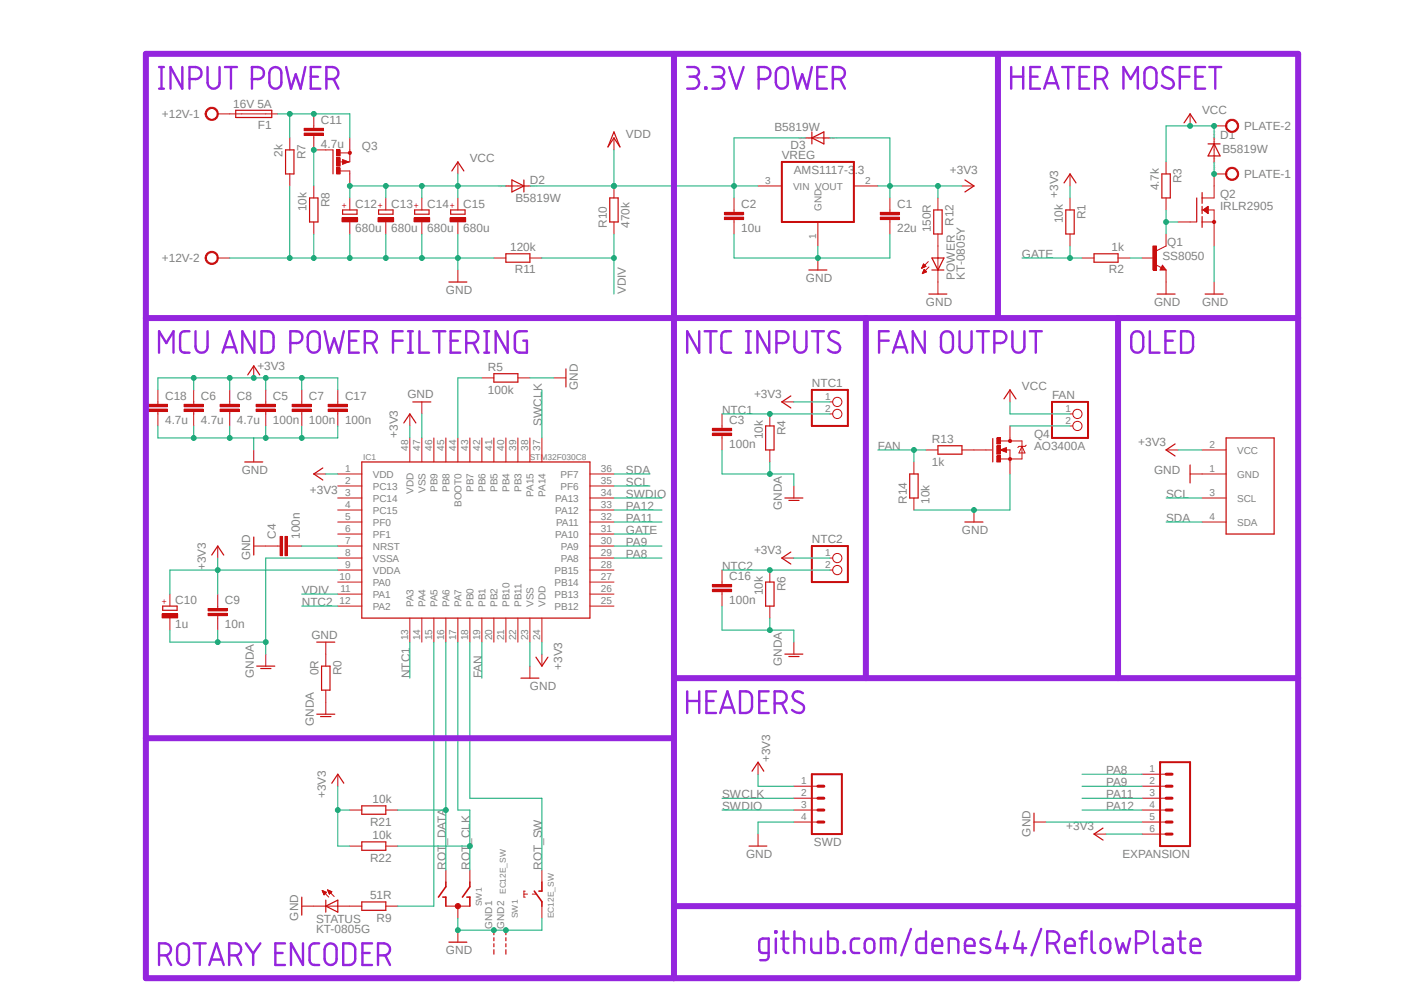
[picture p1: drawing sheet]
<svg xmlns="http://www.w3.org/2000/svg" width="297mm" height="210mm" viewBox="0 0 297 210" stroke-linecap="round" stroke-linejoin="round" font-family="sans-serif">
<defs><g id="words">
<g font-size="2.5" fill="#808080">
<text x="49.3" y="22.9">16V 5A</text>
<text x="34.2" y="25">+12V-1</text>
<text x="54.6" y="27.3">F1</text>
<text x="67.9" y="26.2">C11</text>
<text x="132.4" y="29.2">VDD</text>
<text x="163.8" y="27.6">B5819W</text>
<text x="254.3" y="24.1">VCC</text>
<text x="258.1" y="29.5">D1</text>
<text x="263.2" y="27.5">PLATE-2</text>
<text x="59.8" y="33.1" transform="rotate(-90 59.8 33.1)">2k</text>
<text x="64.6" y="33.7" transform="rotate(-90 64.6 33.7)">R7</text>
<text x="67.9" y="31.3">4.7u</text>
<text x="76.5" y="31.7">Q3</text>
<text x="99.4" y="34.2">VCC</text>
<text x="165.4" y="33.6">VREG</text>
<text x="167.3" y="31.4">D3</text>
<text x="258.6" y="32.3">B5819W</text>
<text x="112.1" y="38.8">D2</text>
<text x="167.9" y="36.8">AMS1117-3.3</text>
<text x="201" y="36.8">+3V3</text>
<text x="223.8" y="41.9" transform="rotate(-90 223.8 41.9)">+3V3</text>
<text x="245.2" y="40.3" transform="rotate(-90 245.2 40.3)">4.7k</text>
<text x="249.9" y="38.7" transform="rotate(-90 249.9 38.7)">R3</text>
<text x="258.1" y="41.9">Q2</text>
<text x="263.2" y="37.7">PLATE-1</text>
<text x="64.9" y="44.7" transform="rotate(-90 64.9 44.7)">10k</text>
<text x="69.7" y="43.8" transform="rotate(-90 69.7 43.8)">R8</text>
<text x="75.1" y="43.9">C12</text>
<text x="82.8" y="43.9">C13</text>
<text x="90.4" y="43.9">C14</text>
<text x="98" y="43.9">C15</text>
<text x="109.1" y="42.6">B5819W</text>
<text x="156.8" y="44">C2</text>
<text x="189.8" y="44">C1</text>
<text x="201.7" y="47.8" transform="rotate(-90 201.7 47.8)">R12</text>
<text x="224.8" y="47.2" transform="rotate(-90 224.8 47.2)">10k</text>
<text x="229.6" y="46.4" transform="rotate(-90 229.6 46.4)">R1</text>
<text x="258.1" y="44.4">IRLR2905</text>
<text x="75.1" y="49">680u</text>
<text x="82.8" y="49">680u</text>
<text x="90.4" y="49">680u</text>
<text x="98" y="49">680u</text>
<text x="107.9" y="53">120k</text>
<text x="128.4" y="48.2" transform="rotate(-90 128.4 48.2)">R10</text>
<text x="133.2" y="48.2" transform="rotate(-90 133.2 48.2)">470k</text>
<text x="156.8" y="49.1">10u</text>
<text x="189.8" y="49.1">22u</text>
<text x="196.9" y="49.1" transform="rotate(-90 196.9 49.1)">150R</text>
<text x="235.1" y="53">1k</text>
<text x="246.9" y="52">Q1</text>
<text x="34.2" y="55.5">+12V-2</text>
<text x="108.9" y="57.8">R11</text>
<text x="170.5" y="59.6">GND</text>
<text x="202" y="59.1" transform="rotate(-90 202 59.1)">POWER</text>
<text x="204.1" y="59.1" transform="rotate(-90 204.1 59.1)">KT-0805Y</text>
<text x="216.2" y="54.6">GATE</text>
<text x="234.6" y="57.8">R2</text>
<text x="245.9" y="55.1">SS8050</text>
<text x="94.3" y="62.2">GND</text>
<text x="132.4" y="62.2" transform="rotate(-90 132.4 62.2)">VDIV</text>
<text x="195.9" y="64.7">GND</text>
<text x="244.1" y="64.7">GND</text>
<text x="254.3" y="64.7">GND</text>
<text x="54.4" y="78.1">+3V3</text>
<text x="103.2" y="83.2">100k</text>
<text x="103.2" y="78.4">R5</text>
<text x="122.3" y="82.5" transform="rotate(-90 122.3 82.5)">GND</text>
<text x="171.7" y="81.8">NTC1</text>
<text x="216.2" y="82.5">VCC</text>
<text x="34.9" y="89.7">4.7u</text>
<text x="34.9" y="84.6">C18</text>
<text x="42.5" y="89.7">4.7u</text>
<text x="42.5" y="84.6">C6</text>
<text x="50.1" y="89.7">4.7u</text>
<text x="50.1" y="84.6">C8</text>
<text x="57.7" y="89.7">100n</text>
<text x="57.7" y="84.6">C5</text>
<text x="65.4" y="89.7">100n</text>
<text x="65.4" y="84.6">C7</text>
<text x="73" y="89.7">100n</text>
<text x="73" y="84.6">C17</text>
<text x="86.2" y="84.2">GND</text>
<text x="152.7" y="87.5">NTC1</text>
<text x="154.3" y="89.7">C3</text>
<text x="159.5" y="84.2">+3V3</text>
<text x="222.5" y="84.4">FAN</text>
<text x="84.2" y="92.6" transform="rotate(-90 84.2 92.6)">+3V3</text>
<text x="114.6" y="90.1" transform="rotate(-90 114.6 90.1)">SWCLK</text>
<text x="154.3" y="94.8">100n</text>
<text x="161.4" y="92.9" transform="rotate(-90 161.4 92.9)">10k</text>
<text x="166.2" y="92" transform="rotate(-90 166.2 92)">R4</text>
<text x="185.7" y="95.2">FAN</text>
<text x="197.1" y="93.7">R13</text>
<text x="218.7" y="95.2">AO3400A</text>
<text x="218.7" y="92.6">Q4</text>
<text x="240.8" y="94.4">+3V3</text>
<text x="51.1" y="100.2">GND</text>
<text x="132.4" y="100.2">SDA</text>
<text x="197.1" y="98.5">1k</text>
<text x="244.1" y="100.2">GND</text>
<text x="65.6" y="104.6">+3V3</text>
<text x="132.4" y="102.8">SCL</text>
<text x="132.4" y="105.3">SWDIO</text>
<text x="132.4" y="107.9">PA12</text>
<text x="165.4" y="107.9" transform="rotate(-90 165.4 107.9)">GNDA</text>
<text x="191.9" y="106.6" transform="rotate(-90 191.9 106.6)">R14</text>
<text x="196.6" y="106.6" transform="rotate(-90 196.6 106.6)">10k</text>
<text x="246.7" y="105.3">SCL</text>
<text x="58.4" y="114" transform="rotate(-90 58.4 114)">C4</text>
<text x="63.5" y="114" transform="rotate(-90 63.5 114)">100n</text>
<text x="132.4" y="112.9">GATE</text>
<text x="132.4" y="110.4">PA11</text>
<text x="203.5" y="112.9">GND</text>
<text x="246.7" y="110.4">SDA</text>
<text x="52.9" y="118.5" transform="rotate(-90 52.9 118.5)">GND</text>
<text x="132.4" y="115.5">PA9</text>
<text x="132.4" y="118">PA8</text>
<text x="159.5" y="117.3">+3V3</text>
<text x="171.7" y="114.9">NTC2</text>
<text x="43.5" y="120.6" transform="rotate(-90 43.5 120.6)">+3V3</text>
<text x="63.8" y="125.6">VDIV</text>
<text x="152.7" y="120.6">NTC2</text>
<text x="154.3" y="122.7">C16</text>
<text x="161.4" y="125.9" transform="rotate(-90 161.4 125.9)">10k</text>
<text x="166.2" y="125.1" transform="rotate(-90 166.2 125.1)">R6</text>
<text x="37.1" y="127.7">C10</text>
<text x="47.6" y="127.8">C9</text>
<text x="63.8" y="128.2">NTC2</text>
<text x="154.3" y="127.8">100n</text>
<text x="37.1" y="132.8">1u</text>
<text x="47.6" y="132.9">10n</text>
<text x="65.9" y="135">GND</text>
<text x="53.7" y="143.4" transform="rotate(-90 53.7 143.4)">GNDA</text>
<text x="67.4" y="142.8" transform="rotate(-90 67.4 142.8)">0R</text>
<text x="72.2" y="142.8" transform="rotate(-90 72.2 142.8)">R0</text>
<text x="86.7" y="143.4" transform="rotate(-90 86.7 143.4)">NTC1</text>
<text x="101.9" y="143.4" transform="rotate(-90 101.9 143.4)">FAN</text>
<text x="119" y="141.7" transform="rotate(-90 119 141.7)">+3V3</text>
<text x="165.4" y="140.9" transform="rotate(-90 165.4 140.9)">GNDA</text>
<text x="112.1" y="146">GND</text>
<text x="66.4" y="153.6" transform="rotate(-90 66.4 153.6)">GNDA</text>
<text x="162.9" y="161.2" transform="rotate(-90 162.9 161.2)">+3V3</text>
<text x="234" y="166.3">PA9</text>
<text x="234" y="163.7">PA8</text>
<text x="68.9" y="168.8" transform="rotate(-90 68.9 168.8)">+3V3</text>
<text x="78.8" y="169.8">10k</text>
<text x="152.7" y="168.8">SWCLK</text>
<text x="152.7" y="171.4">SWDIO</text>
<text x="234" y="171.4">PA12</text>
<text x="234" y="168.8">PA11</text>
<text x="78.3" y="174.6">R21</text>
<text x="78.8" y="177.4">10k</text>
<text x="172.2" y="178.9">SWD</text>
<text x="218" y="177" transform="rotate(-90 218 177)">GND</text>
<text x="225.6" y="175.6">+3V3</text>
<text x="78.3" y="182.2">R22</text>
<text x="94.3" y="184" transform="rotate(-90 94.3 184)">ROT_DATA</text>
<text x="99.4" y="184" transform="rotate(-90 99.4 184)">ROT_CLK</text>
<text x="114.6" y="184" transform="rotate(-90 114.6 184)">ROT_SW</text>
<text x="157.8" y="181.5">GND</text>
<text x="237.5" y="181.5">EXPANSION</text>
<text x="78.3" y="190.1">51R</text>
<text x="63.1" y="194.7" transform="rotate(-90 63.1 194.7)">GND</text>
<text x="66.9" y="197.4">KT-0805G</text>
<text x="66.9" y="195.2">STATUS</text>
<text x="79.7" y="194.9">R9</text>
<text x="94.3" y="201.8">GND</text>
</g>
<g font-size="2.1" fill="#808080">
<text x="161.9" y="38.9">3</text>
<text x="167.8" y="40.1">VIN VOUT</text>
<text x="183" y="38.9">2</text>
<text x="173.8" y="44.6" transform="rotate(-90 173.8 44.6)">GND</text>
<text x="172.7" y="50.5" transform="rotate(-90 172.7 50.5)">1</text>
<text x="174.6" y="84.7">1</text>
<text x="174.6" y="87.2">2</text>
<text x="225.4" y="87.2">1</text>
<text x="225.4" y="89.7">2</text>
<text x="86.4" y="95.4" transform="rotate(-90 86.4 95.4)">48</text>
<text x="88.9" y="95.4" transform="rotate(-90 88.9 95.4)">47</text>
<text x="91.4" y="95.4" transform="rotate(-90 91.4 95.4)">46</text>
<text x="94" y="95.4" transform="rotate(-90 94 95.4)">45</text>
<text x="96.5" y="95.4" transform="rotate(-90 96.5 95.4)">44</text>
<text x="99.1" y="95.4" transform="rotate(-90 99.1 95.4)">43</text>
<text x="101.6" y="95.4" transform="rotate(-90 101.6 95.4)">42</text>
<text x="104.1" y="95.4" transform="rotate(-90 104.1 95.4)">41</text>
<text x="106.7" y="95.4" transform="rotate(-90 106.7 95.4)">40</text>
<text x="109.2" y="95.4" transform="rotate(-90 109.2 95.4)">39</text>
<text x="111.8" y="95.4" transform="rotate(-90 111.8 95.4)">38</text>
<text x="114.3" y="95.4" transform="rotate(-90 114.3 95.4)">37</text>
<text x="255.9" y="94.8">2</text>
<text x="261.7" y="95.9">VCC</text>
<text x="73" y="99.9">1</text>
<text x="78.9" y="101">VDD</text>
<text x="118.6" y="101">PF7</text>
<text x="127.1" y="99.9">36</text>
<text x="255.9" y="99.9">1</text>
<text x="261.7" y="101">GND</text>
<text x="73" y="102.4">2</text>
<text x="73" y="105">3</text>
<text x="73" y="107.5">4</text>
<text x="78.9" y="103.5">PC13</text>
<text x="78.9" y="106.1">PC14</text>
<text x="87.5" y="104.5" transform="rotate(-90 87.5 104.5)">VDD</text>
<text x="90" y="104.2" transform="rotate(-90 90 104.2)">VSS</text>
<text x="92.5" y="104" transform="rotate(-90 92.5 104)">PB9</text>
<text x="95.1" y="104" transform="rotate(-90 95.1 104)">PB8</text>
<text x="97.6" y="107.2" transform="rotate(-90 97.6 107.2)">BOOT0</text>
<text x="100.2" y="104" transform="rotate(-90 100.2 104)">PB7</text>
<text x="102.7" y="104" transform="rotate(-90 102.7 104)">PB6</text>
<text x="105.2" y="104" transform="rotate(-90 105.2 104)">PB5</text>
<text x="107.8" y="104" transform="rotate(-90 107.8 104)">PB4</text>
<text x="110.3" y="104" transform="rotate(-90 110.3 104)">PB3</text>
<text x="112.9" y="105" transform="rotate(-90 112.9 105)">PA15</text>
<text x="115.4" y="105" transform="rotate(-90 115.4 105)">PA14</text>
<text x="117.5" y="106.1">PA13</text>
<text x="118.6" y="103.5">PF6</text>
<text x="127.1" y="107.5">33</text>
<text x="127.1" y="105">34</text>
<text x="127.1" y="102.4">35</text>
<text x="255.9" y="105">3</text>
<text x="261.7" y="106.1">SCL</text>
<text x="73" y="110.1">5</text>
<text x="73" y="112.6">6</text>
<text x="78.9" y="108.6">PC15</text>
<text x="78.9" y="111.2">PF0</text>
<text x="78.9" y="113.7">PF1</text>
<text x="117.5" y="113.7">PA10</text>
<text x="117.5" y="108.6">PA12</text>
<text x="117.6" y="111.2">PA11</text>
<text x="127.1" y="112.6">31</text>
<text x="127.1" y="110.1">32</text>
<text x="255.9" y="110.1">4</text>
<text x="261.7" y="111.2">SDA</text>
<text x="73" y="115.1">7</text>
<text x="73" y="117.7">8</text>
<text x="78.9" y="116.2">NRST</text>
<text x="78.9" y="118.8">VSSA</text>
<text x="118.7" y="118.8">PA8</text>
<text x="118.7" y="116.2">PA9</text>
<text x="127.1" y="117.7">29</text>
<text x="127.1" y="115.1">30</text>
<text x="174.6" y="117.7">1</text>
<text x="71.8" y="122.8">10</text>
<text x="72" y="125.3">11</text>
<text x="73" y="120.2">9</text>
<text x="78.9" y="121.3">VDDA</text>
<text x="78.9" y="123.9">PA0</text>
<text x="117.3" y="123.9">PB14</text>
<text x="117.3" y="121.3">PB15</text>
<text x="127.1" y="125.3">26</text>
<text x="127.1" y="122.8">27</text>
<text x="127.1" y="120.2">28</text>
<text x="174.6" y="120.2">2</text>
<text x="71.8" y="127.8">12</text>
<text x="78.9" y="126.4">PA1</text>
<text x="78.9" y="128.9">PA2</text>
<text x="87.5" y="128.4" transform="rotate(-90 87.5 128.4)">PA3</text>
<text x="90" y="128.4" transform="rotate(-90 90 128.4)">PA4</text>
<text x="92.5" y="128.4" transform="rotate(-90 92.5 128.4)">PA5</text>
<text x="95.1" y="128.4" transform="rotate(-90 95.1 128.4)">PA6</text>
<text x="97.6" y="128.4" transform="rotate(-90 97.6 128.4)">PA7</text>
<text x="100.2" y="128.4" transform="rotate(-90 100.2 128.4)">PB0</text>
<text x="102.7" y="128.4" transform="rotate(-90 102.7 128.4)">PB1</text>
<text x="105.2" y="128.4" transform="rotate(-90 105.2 128.4)">PB2</text>
<text x="107.8" y="128.4" transform="rotate(-90 107.8 128.4)">PB10</text>
<text x="110.3" y="128.4" transform="rotate(-90 110.3 128.4)">PB11</text>
<text x="112.9" y="128.4" transform="rotate(-90 112.9 128.4)">VSS</text>
<text x="115.4" y="128.4" transform="rotate(-90 115.4 128.4)">VDD</text>
<text x="117.3" y="128.9">PB12</text>
<text x="117.3" y="126.4">PB13</text>
<text x="127.1" y="127.8">25</text>
<text x="86.4" y="135.4" transform="rotate(-90 86.4 135.4)">13</text>
<text x="88.9" y="135.4" transform="rotate(-90 88.9 135.4)">14</text>
<text x="91.4" y="135.4" transform="rotate(-90 91.4 135.4)">15</text>
<text x="94" y="135.4" transform="rotate(-90 94 135.4)">16</text>
<text x="96.5" y="135.4" transform="rotate(-90 96.5 135.4)">17</text>
<text x="99.1" y="135.4" transform="rotate(-90 99.1 135.4)">18</text>
<text x="101.6" y="135.4" transform="rotate(-90 101.6 135.4)">19</text>
<text x="104.1" y="135.4" transform="rotate(-90 104.1 135.4)">20</text>
<text x="106.7" y="135.4" transform="rotate(-90 106.7 135.4)">21</text>
<text x="109.2" y="135.4" transform="rotate(-90 109.2 135.4)">22</text>
<text x="111.8" y="135.4" transform="rotate(-90 111.8 135.4)">23</text>
<text x="114.3" y="135.4" transform="rotate(-90 114.3 135.4)">24</text>
<text x="169.5" y="165.9">1</text>
<text x="243.2" y="163.4">1</text>
<text x="243.2" y="165.9">2</text>
<text x="169.5" y="168.4">2</text>
<text x="169.5" y="171">3</text>
<text x="169.5" y="173.5">4</text>
<text x="243.2" y="168.4">3</text>
<text x="243.2" y="171">4</text>
<text x="243.2" y="173.5">5</text>
<text x="243.2" y="176.1">6</text>
<text x="104.1" y="196.4" transform="rotate(-90 104.1 196.4)">GND1</text>
<text x="106.7" y="196.4" transform="rotate(-90 106.7 196.4)">GND2</text>
</g>
<g font-size="1.8" fill="#c90d0c">
<text x="73.4" y="44" transform="rotate(-90 73.4 44)">+</text>
<text x="81" y="44" transform="rotate(-90 81 44)">+</text>
<text x="88.6" y="44" transform="rotate(-90 88.6 44)">+</text>
<text x="96.3" y="44" transform="rotate(-90 96.3 44)">+</text>
<text x="35.3" y="127.8" transform="rotate(-90 35.3 127.8)">+</text>
</g>
<g font-size="1.8" fill="#808080">
<text x="76.8" y="97.2">IC1</text>
<text x="112.1" y="97.2">STM32F030C8</text>
<text x="101.9" y="191.6" transform="rotate(-90 101.9 191.6)">SW1</text>
<text x="107" y="189.1" transform="rotate(-90 107 189.1)">EC12E_SW</text>
<text x="109.6" y="194.2" transform="rotate(-90 109.6 194.2)">SW1</text>
<text x="117.2" y="194.2" transform="rotate(-90 117.2 194.2)">EC12E_SW</text>
</g>
<g font-size=".6" fill="#ffba08">
<text x="168.9" y="29.4">SpiceOrder 2</text>
<text x="173.9" y="29.4">SpiceOrder 1</text>
<text x="257.1" y="35.9" transform="rotate(-90 257.1 35.9)">SpiceOrder 1</text>
<text x="257.1" y="30.8" transform="rotate(-90 257.1 30.8)">SpiceOrder 2</text>
<text x="105.4" y="39.5">SpiceOrder 1</text>
<text x="110.5" y="39.5">SpiceOrder 2</text>
</g>
</g></defs>
<path d="M30.2 10.8l245.1 196.8M275.3 10.8l-245.1 196.8" fill="none" stroke="#fff" stroke-width=".21"/>
<path d="M43.7 23.2a1.39 1.39 0 0 1 2.3 .2 1.39 1.39 0 0 1-.8 2 1.39 1.39 0 0 1-1.8-1.3h.2a1.15 1.15 0 0 1 1.6-1.1 1.15 1.15 0 0 1 .4 1.8 1.15 1.15 0 0 1-1.9-.3l-.1-.4h-.2z" fill-rule="evenodd" fill="#c90d0c"/>
<path d="M43.7 23.2a1.39 1.39 0 0 1 2.3 .2 1.39 1.39 0 0 1-.8 2 1.39 1.39 0 0 1-1.8-1.3h.2a1.15 1.15 0 0 1 1.6-1.1 1.15 1.15 0 0 1 .4 1.8 1.15 1.15 0 0 1-1.9-.3l-.1-.4h-.2zM46.1 24.1h2.5" fill="none" stroke="#c90d0c" stroke-width=".21"/>
<path d="M43.7 53.6a1.4 1.4 0 0 1 2.3 .2 1.4 1.4 0 0 1-.8 2.1 1.4 1.4 0 0 1-1.8-1.3h.2a1.15 1.15 0 0 1 1.6-1.2 1.15 1.15 0 0 1 .4 1.9 1.15 1.15 0 0 1-1.9-.4l-.1-.3h-.2z" fill-rule="evenodd" fill="#c90d0c"/>
<g fill="none" stroke="#c90d0c" stroke-width=".21">
<path d="M96.9 34.2v2.6M107 39.3h5.1M129.9 29.2v2.5M129.9 39.3v2.6M256.8 39.3v2.6h-2.5M43.7 53.6a1.4 1.4 0 0 1 2.3 .2 1.4 1.4 0 0 1-.8 2.1 1.4 1.4 0 0 1-1.8-1.3h.2a1.15 1.15 0 0 1 1.6-1.2 1.15 1.15 0 0 1 .4 1.9 1.15 1.15 0 0 1-1.9-.4l-.1-.3h-.2zM46.1 54.6h2.5M96.9 57.1v2.5M104.5 54.6h2.5M112.1 54.6h2.5M129.9 46.9v2.6M251.8 46.9h1.3"/>
<path d="M254.3 44.4h2.5v2.5h-2.5"/>
</g>
<path d="M95.6 36.2l1.3-2 1.2 2M108.3 38.1l2.5 1.2-2.5 1.3zM110.8 38.1v2.5M129.9 27.9l1.2 3.2-1.2-1.9-1.3 1.9zM95 59.6h3.8M107 53.7h5.1v1.8h-5.1zM129 41.9h1.8v5h-1.8zM253.2 41.9v5M254.3 40.7v2.3M254.3 43.6v1.6M254.3 45.8v2.3" fill="none" stroke="#c90d0c" stroke-width=".25"/>
<circle cx="256.8" cy="46.9" r=".33" fill="#c90d0c"/>
<g fill="none" stroke="#c90d0c" stroke-width=".21">
<path d="M256.8 36.8v2.5M249.2 46.9h2.6M254.6 44.4l1-.8v1.6zM254.6 44.4h1M254.6 44.3h1M254.7 44.5h.9M254.7 44.2h.9M254.8 44.6h.8M254.8 44.2h.8M254.9 44.7h.7M255 44.1h.6M255.1 44.8h.5"/>
<path d="M255.1 44h.5M255.2 44.9h.4M255.2 43.9h.4M255.3 45h.3M255.3 43.8h.3M255.4 45h.2M255.4 43.7h.2M255.5 45.1h.1M256.8 46.9v5.1M256.8 59.6v2.6"/>
<circle cx="256.8" cy="46.9" r=".33"/>
</g>
<path d="M72.5 44.4h3v.9h-3zM254.9 62.2h3.8" fill="none" stroke="#c90d0c" stroke-width=".25"/>
<path d="M72.3 46.1h3.3v.8h-3.3z" fill-rule="evenodd" fill="#c90d0c"/>
<path d="M72.3 46.1h3.3v.8h-3.3zM74 41.9v2.5M74 46.9v2.6" fill="none" stroke="#c90d0c" stroke-width=".21"/>
<path d="M80.1 44.4h3v.9h-3z" fill="none" stroke="#c90d0c" stroke-width=".25"/>
<path d="M80 46.1h3.3v.8h-3.3z" fill-rule="evenodd" fill="#c90d0c"/>
<path d="M80 46.1h3.3v.8h-3.3zM81.6 41.9v2.5M81.6 46.9v2.6" fill="none" stroke="#c90d0c" stroke-width=".21"/>
<path d="M87.7 44.4h3.1v.9h-3.1z" fill="none" stroke="#c90d0c" stroke-width=".25"/>
<path d="M87.6 46.1h3.3v.8h-3.3z" fill-rule="evenodd" fill="#c90d0c"/>
<path d="M87.6 46.1h3.3v.8h-3.3zM89.2 41.9v2.5M89.2 46.9v2.6" fill="none" stroke="#c90d0c" stroke-width=".21"/>
<path d="M95.3 44.4h3.1v.9h-3.1z" fill="none" stroke="#c90d0c" stroke-width=".25"/>
<path d="M95.2 46.1h3.3v.8h-3.3z" fill-rule="evenodd" fill="#c90d0c"/>
<path d="M160.4 39.3h5M180.6 39.3h5.1M95.2 46.1h3.3v.8h-3.3zM96.9 41.9v2.5M96.9 46.9v2.6M155.3 44.4v.5M155.3 46.4v.5M173 46.9v5.1" fill="none" stroke="#c90d0c" stroke-width=".21"/>
<path d="M165.4 34.2h15.2v12.7h-15.2z" fill="none" stroke="#c90d0c" stroke-width=".42"/>
<path d="M153.2 45.9h4.1v.5h-4.1z" fill-rule="evenodd" fill="#c90d0c"/>
<path d="M153.2 45.9h4.1v.5h-4.1z" fill="none" stroke="#c90d0c" stroke-width=".21"/>
<path d="M153.2 44.9h4.1v.5h-4.1z" fill-rule="evenodd" fill="#c90d0c"/>
<path d="M153.2 44.9h4.1v.5h-4.1zM155.3 41.9v2.5M155.3 46.9v2.6M188.3 44.4v.5M188.3 46.4v.5" fill="none" stroke="#c90d0c" stroke-width=".21"/>
<path d="M186.2 45.9h4.1v.5h-4.1z" fill-rule="evenodd" fill="#c90d0c"/>
<path d="M186.2 45.9h4.1v.5h-4.1z" fill="none" stroke="#c90d0c" stroke-width=".21"/>
<path d="M186.2 44.9h4.1v.5h-4.1z" fill-rule="evenodd" fill="#c90d0c"/>
<path d="M170.5 29.2h5.1M203.5 39.3h2.5M173 54.6v2.5M186.2 44.9h4.1v.5h-4.1zM188.3 41.9v2.5M188.3 46.9v2.6M46.1 128.2v.5M46.1 130.2v.5M56.2 138.3v2.6" fill="none" stroke="#c90d0c" stroke-width=".21"/>
<path d="M171.7 29.2l2.6-1.3v2.5zM171.7 27.9v2.5M204.1 38.1l1.9 1.2-1.9 1.3M171.1 57.1h3.8M54.3 140.9h3.8M55.2 141.4h2.1" fill="none" stroke="#c90d0c" stroke-width=".25"/>
<path d="M44 129.7h4.1v.5h-4.1z" fill-rule="evenodd" fill="#c90d0c"/>
<path d="M44 129.7h4.1v.5h-4.1z" fill="none" stroke="#c90d0c" stroke-width=".21"/>
<path d="M44 128.7h4.1v.5h-4.1z" fill-rule="evenodd" fill="#c90d0c"/>
<path d="M48.6 85v.5M48.6 87v.5M44 128.7h4.1v.5h-4.1zM46.1 125.6v2.6M46.1 130.7v2.6" fill="none" stroke="#c90d0c" stroke-width=".21"/>
<path d="M46.6 86.5h4v.5h-4z" fill-rule="evenodd" fill="#c90d0c"/>
<path d="M46.6 86.5h4v.5h-4z" fill="none" stroke="#c90d0c" stroke-width=".21"/>
<path d="M46.6 85.5h4v.5h-4z" fill-rule="evenodd" fill="#c90d0c"/>
<path d="M41 85v.5M41 87v.5M46.6 85.5h4v.5h-4zM48.6 82.5v2.5M48.6 87.5v2.6" fill="none" stroke="#c90d0c" stroke-width=".21"/>
<path d="M38.9 86.5h4.1v.5h-4.1z" fill-rule="evenodd" fill="#c90d0c"/>
<path d="M38.9 86.5h4.1v.5h-4.1z" fill="none" stroke="#c90d0c" stroke-width=".21"/>
<path d="M38.9 85.5h4.1v.5h-4.1z" fill-rule="evenodd" fill="#c90d0c"/>
<path d="M38.9 85.5h4.1v.5h-4.1zM41 82.5v2.5M41 87.5v2.6M56.2 85v.5M56.2 87v.5" fill="none" stroke="#c90d0c" stroke-width=".21"/>
<path d="M54.2 86.5h4.1v.5h-4.1z" fill-rule="evenodd" fill="#c90d0c"/>
<path d="M54.2 86.5h4.1v.5h-4.1z" fill="none" stroke="#c90d0c" stroke-width=".21"/>
<path d="M54.2 85.5h4.1v.5h-4.1z" fill-rule="evenodd" fill="#c90d0c"/>
<path d="M54.2 85.5h4.1v.5h-4.1zM56.2 82.5v2.5M56.2 87.5v2.6M63.8 85v.5M63.8 87v.5" fill="none" stroke="#c90d0c" stroke-width=".21"/>
<path d="M61.8 86.5h4.1v.5h-4.1z" fill-rule="evenodd" fill="#c90d0c"/>
<path d="M61.8 86.5h4.1v.5h-4.1z" fill="none" stroke="#c90d0c" stroke-width=".21"/>
<path d="M61.8 85.5h4.1v.5h-4.1z" fill-rule="evenodd" fill="#c90d0c"/>
<g fill="none" stroke="#c90d0c" stroke-width=".21">
<path d="M246.7 34.2v2.6M251.8 24.1v2.5M256.8 29.2v5M226.4 41.9v2.5M226.4 49.5v2.5M228.9 54.6h2.5M236.5 54.6h2.6M244.4 56l1.3 .6M245.9 56.1l.8 1h-1.3zM246.7 41.9v2.5M246.7 52l-2.1 1M53.7 77.4v2.5"/>
<path d="M101.9 79.9h2.6M109.6 79.9h2.5M53.7 95.2v2.5M61.8 85.5h4.1v.5h-4.1zM63.8 82.5v2.5M63.8 87.5v2.6M86.7 87.5v2.6M46.1 115.5v2.5M68.9 135.8v5.1M114.6 138.3v2.6M68.9 146v5M112.1 140.9v2.5"/>
</g>
<g fill="none" stroke="#c90d0c" stroke-width=".25">
<path d="M245.8 36.8h1.8v5.1h-1.8zM250.5 26l1.3-1.9 1.2 1.9M255.6 30.4h2.5M256.8 30.4l1.3 2.6h-2.5zM225.5 44.4h1.7v5.1h-1.7zM231.4 53.7h5.1v1.8h-5.1zM245.9 56.6l.1 .3h-.3l.2-.6 .5 .7h-.7M52.4 79.3l1.3-1.9 1.2 1.9M104.5 79h5.1v1.8h-5.1zM51.8 97.7h3.8M85.4 89.5l1.3-2 1.3 2M44.8 117.4l1.3-1.9 1.2 1.9"/>
<path d="M67 135.8h3.8M113.4 139l1.2 1.9 1.3-1.9M67 151h3.8M67.8 151.6h2.2M68 140.9h1.8v5.1h-1.8zM110.2 143.4h3.8"/>
</g>
<path d="M243.9 52h.7v5.1h-.7z" fill-rule="evenodd" fill="#c90d0c"/>
<path d="M226.4 36.8v2.5M241.6 54.6h2.5M243.9 52h.7v5.1h-.7zM246.7 49.5v2.5M246.7 57.1v5.1M58.8 115.5h.5M60.8 115.5h.5" fill="none" stroke="#c90d0c" stroke-width=".21"/>
<path d="M225.1 38.7l1.3-1.9 1.2 1.9M244.8 62.2h3.8" fill="none" stroke="#c90d0c" stroke-width=".25"/>
<path d="M60.3 113.5h.5v4h-.5z" fill-rule="evenodd" fill="#c90d0c"/>
<path d="M60.3 113.5h.5v4h-.5z" fill="none" stroke="#c90d0c" stroke-width=".21"/>
<path d="M59.3 113.5h.5v4h-.5z" fill-rule="evenodd" fill="#c90d0c"/>
<g fill="none" stroke="#c90d0c" stroke-width=".21">
<path d="M117.2 79.9h2.5M86.7 92.6v5.1M89.2 92.6v5.1M91.8 92.6v5.1M94.3 92.6v5.1M96.9 92.6v5.1M99.4 92.6v5.1M101.9 92.6v5.1M104.5 92.6v5.1M107 92.6v5.1M109.6 92.6v5.1M112.1 92.6v5.1"/>
<path d="M114.6 92.6v5.1M152.7 90.1v.5M152.7 92.1v.5M162.9 87.5v2.6M162.9 95.2v2.5M175.6 85h.5M175.6 87.5h.5M246.7 95.2h2.5M254.3 95.2h5.1M53.7 115.5h5.1M59.3 113.5h.5v4h-.5zM61.3 115.5h2.5"/>
<path d="M66.4 100.2h2.5M71.5 115.5h5M71.5 100.2h5M71.5 105.3h5M71.5 110.4h5M71.5 102.8h5M71.5 107.9h5M71.5 112.9h5M71.5 118h5M124.8 115.5h5.1M124.8 100.2h5.1M124.8 105.3h5.1"/>
<path d="M124.8 110.4h5.1M124.8 102.8h5.1M124.8 107.9h5.1M124.8 112.9h5.1M124.8 118h5.1M175.6 118h.5M251.8 100.2h7.6M254.3 105.3h5.1M254.3 110.4h5.1M71.5 120.6h5M71.5 123.1h5M71.5 125.6h5"/>
<path d="M71.5 128.2h5M86.7 130.7v5.1M89.2 130.7v5.1M91.8 130.7v5.1M94.3 130.7v5.1M96.9 130.7v5.1M99.4 130.7v5.1M101.9 130.7v5.1M104.5 130.7v5.1M107 130.7v5.1M109.6 130.7v5.1M112.1 130.7v5.1"/>
<path d="M114.6 130.7v5.1M124.8 120.6h5.1M124.8 123.1h5.1M124.8 125.6h5.1M124.8 128.2h5.1M175.6 120.6h.5"/>
<circle cx="177.1" cy="85" r=".98"/>
<circle cx="177.1" cy="87.5" r=".98"/>
<circle cx="177.1" cy="118" r=".98"/>
<circle cx="177.1" cy="120.6" r=".98"/>
</g>
<path d="M119.7 78v3.8M68.3 99l-1.9 1.2 1.9 1.3M76.5 97.7h48.3v33h-48.3zM162 90.1h1.7v5.1h-1.7zM248.6 93.9l-1.9 1.3 1.9 1.2M251.8 98.3v3.9M259.4 92.6h10.1v20.3h-10.1zM53.7 113.6v3.8" fill="none" stroke="#c90d0c" stroke-width=".25"/>
<path d="M171.7 82.5h7.7v7.6h-7.7zM171.7 115.5h7.7v7.6h-7.7z" fill="none" stroke="#c90d0c" stroke-width=".42"/>
<path d="M150.7 91.6h4.1v.5h-4.1z" fill-rule="evenodd" fill="#c90d0c"/>
<path d="M150.7 91.6h4.1v.5h-4.1z" fill="none" stroke="#c90d0c" stroke-width=".21"/>
<path d="M150.7 90.6h4.1v.5h-4.1z" fill-rule="evenodd" fill="#c90d0c"/>
<path d="M150.7 90.6h4.1v.5h-4.1zM152.7 87.5v2.6M152.7 92.6v2.6M167.9 102.8v2.5M152.7 123.1v.5M152.7 125.1v.5M162.9 120.6v2.5M162.9 128.2v2.5" fill="none" stroke="#c90d0c" stroke-width=".21"/>
<path d="M166 105.3h3.8M166.9 105.8h2.1M162 123.1h1.7v5.1h-1.7z" fill="none" stroke="#c90d0c" stroke-width=".25"/>
<path d="M150.7 124.6h4.1v.5h-4.1z" fill-rule="evenodd" fill="#c90d0c"/>
<path d="M150.7 124.6h4.1v.5h-4.1z" fill="none" stroke="#c90d0c" stroke-width=".21"/>
<path d="M150.7 123.6h4.1v.5h-4.1z" fill-rule="evenodd" fill="#c90d0c"/>
<path d="M208.6 95.2h1.2M211.6 95.2l1.3-.5v1zM211.7 93.3h4.5v3.8h-4.6M212.8 95.2h.9v2.5M213.7 92.6v.7M216.2 94.4l.6 1.4h-1.2zM217.1 94.1l-.3 .3h-1.2l-.3 .3M150.7 123.6h4.1v.5h-4.1zM152.7 120.6v2.5M152.7 125.6v2.6M167.9 135.8v2.5" fill="none" stroke="#c90d0c" stroke-width=".21"/>
<path d="M210 92.8v4.9M166 138.3h3.8M166.9 138.9h2.1" fill="none" stroke="#c90d0c" stroke-width=".25"/>
<path d="M212.8 94.9l-.9 .3 .9 .2v-.2h-.3" fill="none" stroke="#c90d0c" stroke-width=".34"/>
<path d="M213.4 96.9l.3-.2 .2 .2v.4h-.5l-.1-.2z" fill-rule="evenodd" fill="#c90d0c"/>
<path d="M213.4 96.9l.3-.2 .2 .2v.4h-.5l-.1-.2z" fill="none" stroke="#c90d0c" stroke-width=".21"/>
<path d="M213.4 93l.3-.1 .2 .1v.5h-.5l-.1-.2z" fill-rule="evenodd" fill="#c90d0c"/>
<path d="M213.4 93l.3-.1 .2 .1v.5h-.5l-.1-.2z" fill="none" stroke="#c90d0c" stroke-width=".21"/>
<path d="M210.9 96.4h.7v1.3h-.7z" fill-rule="evenodd" fill="#c90d0c"/>
<path d="M210.9 96.4h.7v1.3h-.7z" fill="none" stroke="#c90d0c" stroke-width=".21"/>
<path d="M210.9 92.6h.7v1.3h-.7z" fill-rule="evenodd" fill="#c90d0c"/>
<path d="M210.9 92.6h.7v1.3h-.7z" fill="none" stroke="#c90d0c" stroke-width=".21"/>
<path d="M210.9 94.3h.7v1.8h-.7z" fill-rule="evenodd" fill="#c90d0c"/>
<g fill="none" stroke="#c90d0c" stroke-width=".21">
<path d="M61.3 29.2v2.5M61.3 36.8v2.5M66.4 26.6v.5M66.4 28.7v.5M66.4 39.3v2.6M66.4 46.9v2.6M193.3 97.7v2.5M195.9 95.2h2.5M203.5 95.2h5.1M210.9 94.3h.7v1.8h-.7zM213.7 82.5v2.5M213.7 90.1v2.5"/>
<path d="M213.7 97.7v2.5M193.3 105.3v2.6M206 107.9v2.5M160.4 161.2v2.5M160.4 176.4v2.5"/>
</g>
<path d="M60.4 31.7h1.8v5.1h-1.8zM65.5 41.9h1.8v5h-1.8zM198.4 94.3h5.1v1.8h-5.1zM212.4 84.4l1.3-1.9 1.2 1.9M192.4 100.2h1.8v5.1h-1.8zM204.1 110.4h3.8M158.5 178.9h3.7M159.1 163.1l1.3-1.9 1.2 1.9" fill="none" stroke="#c90d0c" stroke-width=".25"/>
<path d="M64.3 28.2h4.1v.5h-4.1z" fill-rule="evenodd" fill="#c90d0c"/>
<path d="M64.3 28.2h4.1v.5h-4.1z" fill="none" stroke="#c90d0c" stroke-width=".21"/>
<path d="M64.3 27.1h4.1v.5h-4.1z" fill-rule="evenodd" fill="#c90d0c"/>
<path d="M64.3 27.1h4.1v.5h-4.1zM66.4 24.1v2.5M66.4 29.2v2.5M94.3 191.6h5.1" fill="none" stroke="#c90d0c" stroke-width=".21"/>
<path d="M93.7 189.7h.6v1.9M94.3 186.6v.9l-1.5 2.2M98.8 189.7h.6v1.9M99.4 186.6v.9l-1.6 2.2" fill="none" stroke="#c90d0c" stroke-width=".34"/>
<circle cx="96.9" cy="191.6" r=".55" fill="#c90d0c"/>
<g fill="none" stroke="#c90d0c" stroke-width=".21">
<path d="M68.9 31.7h1.5M71.7 34.2h.9M72 32.3h2M72 36.2h2v.6M72.5 33.7l1.2 .5-1.2 .6zM74 31.7v2.5h-.3M94.3 184v2.6M96.9 191.6v2.6M99.4 184v2.6M110.8 189.1h.8M111.1 188.5h-.3v1.2h.3M112.6 189.1h.8"/>
<path d="M114.6 184v2.6M114.6 191.6v2.6"/>
<circle cx="96.9" cy="191.6" r=".55"/>
</g>
<path d="M72.6 34l.9 .2-.9 .3v-.3h.3M113 188.5l1.6 2.2v.9M114.6 186.6v1.9h-.6" fill="none" stroke="#c90d0c" stroke-width=".34"/>
<path d="M70.4 31.7v5.1" fill="none" stroke="#c90d0c" stroke-width=".25"/>
<path d="M73.8 32.1h.5v.5l-.3 .1-.2-.1-.1-.3z" fill-rule="evenodd" fill="#c90d0c"/>
<path d="M73.8 32.1h.5v.5l-.3 .1-.2-.1-.1-.3z" fill="none" stroke="#c90d0c" stroke-width=".21"/>
<path d="M71.2 31.7h.8v1.3h-.8z" fill-rule="evenodd" fill="#c90d0c"/>
<path d="M71.2 31.7h.8v1.3h-.8z" fill="none" stroke="#c90d0c" stroke-width=".21"/>
<path d="M71.2 35.5h.8v1.3h-.8z" fill-rule="evenodd" fill="#c90d0c"/>
<path d="M71.2 35.5h.8v1.3h-.8z" fill="none" stroke="#c90d0c" stroke-width=".21"/>
<path d="M71.2 33.4h.8v1.7h-.8z" fill-rule="evenodd" fill="#c90d0c"/>
<path d="M66.4 31.7h2.5M71.2 33.4h.8v1.7h-.8zM74 29.2v2.5M74 36.8v2.5" fill="none" stroke="#c90d0c" stroke-width=".21"/>
<path d="M259.5 35.9a1.4 1.4 0 0 1 2.3 .1 1.4 1.4 0 0 1-.7 2.1 1.4 1.4 0 0 1-1.9-1.3h.3a1.15 1.15 0 0 1 1.7-1 1.15 1.15 0 0 1 .2 1.9 1.15 1.15 0 0 1-1.9-.5v-.4h-.3z" fill-rule="evenodd" fill="#c90d0c"/>
<path d="M256.8 36.8h2.6M259.5 35.9a1.4 1.4 0 0 1 2.3 .1 1.4 1.4 0 0 1-.7 2.1 1.4 1.4 0 0 1-1.9-1.3h.3a1.15 1.15 0 0 1 1.7-1 1.15 1.15 0 0 1 .2 1.9 1.15 1.15 0 0 1-1.9-.5v-.4h-.3z" fill="none" stroke="#c90d0c" stroke-width=".21"/>
<path d="M259.5 25.7a1.4 1.4 0 0 1 2.3 .1 1.4 1.4 0 0 1-.7 2.1 1.4 1.4 0 0 1-1.9-1.3h.3a1.15 1.15 0 0 1 1.7-.9 1.15 1.15 0 0 1 .2 1.9 1.15 1.15 0 0 1-1.9-.6v-.4h-.3z" fill-rule="evenodd" fill="#c90d0c"/>
<g fill="none" stroke="#c90d0c" stroke-width=".21">
<path d="M256.8 26.6h2.6M259.5 25.7a1.4 1.4 0 0 1 2.3 .1 1.4 1.4 0 0 1-.7 2.1 1.4 1.4 0 0 1-1.9-1.3h.3a1.15 1.15 0 0 1 1.7-.9 1.15 1.15 0 0 1 .2 1.9 1.15 1.15 0 0 1-1.9-.6v-.4h-.3zM195 56.7h.1M195 56.6h.2M195.1 56.5h.4M195.1 56.4h.6M195.1 57.8h.1M195.2 56.3h.7M195.2 57.7h.2M195.2 56.3h.6M195.2 57.7h.4M195.2 56.1h.5"/>
<path d="M195.2 57.6h.6M195.3 56h.3M195.3 57.5h.7M195.3 56h.2M195.3 57.4h.6M195.4 55.9h.1M195.4 57.3h.4M195.4 57.2h.3M195.5 57.1h.2M195.5 57h.1M195.5 57l.5 .5-.9 .4zM195.9 56.3l-.5-.5-.4 .9"/>
<path d="M195.9 56.3l-.9 .4M196.4 55.3l-1.4 1.4M196.5 56.5l-1.4 1.4M198.4 41.9v2.5M198.4 49.5v12.7M71.5 85v.5M71.5 87v.5M71.5 163.7v2.6M74 171.3h2.5M74 178.9h2.5M81.6 171.3h2.6M81.6 178.9h2.6"/>
<path d="M96.9 196.7v2.6"/>
</g>
<path d="M197.1 54.6h2.6l-1.3 2.5zM197.1 57.1h2.6M197.5 44.4h1.8v5.1h-1.8zM196.5 62.2h3.8M70.2 165.7l1.3-2 1.2 2M76.5 170.4h5.1v1.8h-5.1zM76.5 178.1h5.1v1.7h-5.1zM95 199.3h3.8" fill="none" stroke="#c90d0c" stroke-width=".25"/>
<path d="M69.4 86.5h4.1v.5h-4.1z" fill-rule="evenodd" fill="#c90d0c"/>
<path d="M69.4 86.5h4.1v.5h-4.1z" fill="none" stroke="#c90d0c" stroke-width=".21"/>
<path d="M69.4 85.5h4.1v.5h-4.1z" fill-rule="evenodd" fill="#c90d0c"/>
<path d="M33.4 85v.5M33.4 87v.5M69.4 85.5h4.1v.5h-4.1zM71.5 82.5v2.5M71.5 87.5v2.6" fill="none" stroke="#c90d0c" stroke-width=".21"/>
<path d="M104.5 196.7v1M104.5 198.3v.7M104.5 199.6v.6M107 196.7v1M107 198.3v.7M107 199.6v.6M104.5 200.9v.9M107 200.9v.9" fill="none" stroke="#c90d0c" stroke-width=".25"/>
<path d="M31.4 86.5h4v.5h-4z" fill-rule="evenodd" fill="#c90d0c"/>
<path d="M31.4 86.5h4v.5h-4z" fill="none" stroke="#c90d0c" stroke-width=".21"/>
<path d="M31.4 85.5h4v.5h-4z" fill-rule="evenodd" fill="#c90d0c"/>
<g fill="none" stroke="#c90d0c" stroke-width=".21">
<path d="M31.4 85.5h4v.5h-4zM33.4 82.5v2.5M33.4 87.5v2.6M226.4 87.5h.5M226.4 90.1h.5M167.9 173.9h5.1M167.9 166.3h5.1M167.9 168.8h5.1M167.9 171.3h5.1M218.7 173.9h2.6M231.4 176.4h2.6M241.6 173.9h5.1"/>
<path d="M241.6 176.4h5.1M241.6 163.7h5.1M241.6 166.3h5.1M241.6 168.8h5.1M241.6 171.3h5.1M63.8 191.6h12.7M68.2 188.3l1.4 1.4M68.2 188.3l.8 .4-.5 .5M68.2 188.3l.3 .9M68.2 188.4h.2M68.2 188.5h.4M68.3 188.6h.5"/>
<path d="M68.3 188.7h.7M68.4 188.8h.6M68.4 188.9h.5M68.5 189.1h.2M68.5 189h.3M68.5 189.1h.1M68.5 189.2l.1 .1M69.3 188.2l1.4 1.4M69.3 188.2l.9 .4-.5 .5zM69.3 188.3h.1M69.4 188.4h.4M69.4 188.3h.2"/>
<path d="M69.4 188.5h.6M69.5 188.6h.7M69.5 188.7h.6M69.6 188.8h.4M69.6 188.9h.3M69.6 189h.2M69.7 189.1h.1M81.6 191.6h2.6"/>
<circle cx="227.9" cy="90.1" r=".98"/>
<circle cx="227.9" cy="87.5" r=".98"/>
</g>
<path d="M34.4 128.2h3.1v.9h-3.1zM218.7 172v3.8M233.3 175.1l-1.9 1.3 1.9 1.3M63.8 189.7v3.8M68.9 191.6l2.6-1.2v2.5zM68.9 190.4v2.5M76.5 190.8h5.1v1.7h-5.1z" fill="none" stroke="#c90d0c" stroke-width=".25"/>
<path d="M222.5 85h7.7v7.6h-7.7zM171.7 163.7h6.4v12.7h-6.4zM245.4 161.2h6.4v17.7h-6.4z" fill="none" stroke="#c90d0c" stroke-width=".42"/>
<path d="M173 168.8h1.3M173 166.3h1.3M173 173.9h1.3M173 171.3h1.3M246.7 168.8h1.2M246.7 166.3h1.2M246.7 163.7h1.2M246.7 173.9h1.2M246.7 171.3h1.2M246.7 176.4h1.2" fill="none" stroke="#c90d0c" stroke-width=".64"/>
<path d="M34.3 129.8h3.3v.9h-3.3z" fill-rule="evenodd" fill="#c90d0c"/>
<path d="M48.6 24.1h10.2M89.2 85v2.5M165.4 85h2.5M165.4 118h2.5M34.3 129.8h3.3v.9h-3.3zM35.9 125.6v2.6M35.9 130.7v2.6" fill="none" stroke="#c90d0c" stroke-width=".21"/>
<path d="M49.9 23.3h7.6v1.5h-7.6zM87.3 85h3.8M167.3 83.7l-1.9 1.3 1.9 1.3M167.3 116.8l-1.9 1.2 1.9 1.3" fill="none" stroke="#c90d0c" stroke-width=".25"/>
<path d="M96.9 49.5v5.1h-48.3" fill="none" stroke="#0dab76" stroke-width=".21"/>
<circle cx="96.9" cy="54.6" r=".51" fill="#0dab76"/>
<g fill="none" stroke="#0dab76" stroke-width=".21">
<path d="M74 49.5v5.1M104.5 54.6h-7.6v2.5"/>
<circle cx="96.9" cy="54.6" r=".51"/>
</g>
<circle cx="74" cy="54.6" r=".51" fill="#0dab76"/>
<g fill="none" stroke="#0dab76" stroke-width=".21">
<path d="M81.6 49.5v5.1"/>
<circle cx="74" cy="54.6" r=".51"/>
</g>
<circle cx="81.6" cy="54.6" r=".51" fill="#0dab76"/>
<g fill="none" stroke="#0dab76" stroke-width=".21">
<path d="M89.2 49.5v5.1"/>
<circle cx="81.6" cy="54.6" r=".51"/>
</g>
<circle cx="89.2" cy="54.6" r=".51" fill="#0dab76"/>
<g fill="none" stroke="#0dab76" stroke-width=".21">
<path d="M66.4 49.5v5.1"/>
<circle cx="89.2" cy="54.6" r=".51"/>
</g>
<circle cx="66.4" cy="54.6" r=".51" fill="#0dab76"/>
<g fill="none" stroke="#0dab76" stroke-width=".21">
<path d="M61.3 39.3v15.3"/>
<circle cx="66.4" cy="54.6" r=".51"/>
</g>
<circle cx="61.3" cy="54.6" r=".51" fill="#0dab76"/>
<g fill="none" stroke="#0dab76" stroke-width=".21">
<path d="M155.3 49.5v5.1h17.7v-2.6M256.8 52v7.6M89.2 87.5v5.1"/>
<circle cx="61.3" cy="54.6" r=".51"/>
</g>
<circle cx="173" cy="54.6" r=".51" fill="#0dab76"/>
<g fill="none" stroke="#0dab76" stroke-width=".21">
<path d="M188.3 49.5v5.1h-15.3M41 90.1v2.5h7.6v-2.5M63.8 90.1v2.5h-10.1M112.1 135.8v5.1"/>
<circle cx="173" cy="54.6" r=".51"/>
</g>
<circle cx="48.6" cy="92.6" r=".51" fill="#0dab76"/>
<g fill="none" stroke="#0dab76" stroke-width=".21">
<path d="M56.2 90.1v2.5"/>
<circle cx="48.6" cy="92.6" r=".51"/>
</g>
<circle cx="56.2" cy="92.6" r=".51" fill="#0dab76"/>
<g fill="none" stroke="#0dab76" stroke-width=".21">
<path d="M48.6 92.6h5.1v2.6M71.5 90.1v2.5h-7.7"/>
<circle cx="56.2" cy="92.6" r=".51"/>
</g>
<circle cx="63.8" cy="92.6" r=".51" fill="#0dab76"/>
<g fill="none" stroke="#0dab76" stroke-width=".21">
<path d="M33.4 92.6h7.6"/>
<circle cx="63.8" cy="92.6" r=".51"/>
</g>
<circle cx="41" cy="92.6" r=".51" fill="#0dab76"/>
<g fill="none" stroke="#0dab76" stroke-width=".21">
<path d="M112.1 79.9h5.1M33.4 90.1v2.5M213.7 100.2v7.7h-20.4"/>
<circle cx="41" cy="92.6" r=".51"/>
</g>
<circle cx="206" cy="107.9" r=".51" fill="#0dab76"/>
<g fill="none" stroke="#0dab76" stroke-width=".21">
<path d="M167.9 173.9h-7.5v2.5M96.9 194.2v2.5h7.6M114.6 194.2v2.5"/>
<circle cx="206" cy="107.9" r=".51"/>
</g>
<circle cx="96.9" cy="196.7" r=".51" fill="#0dab76"/>
<g fill="none" stroke="#0dab76" stroke-width=".21">
<path d="M104.5 196.7h2.5"/>
<circle cx="96.9" cy="196.7" r=".51"/>
</g>
<circle cx="104.5" cy="196.7" r=".51" fill="#0dab76"/>
<g fill="none" stroke="#0dab76" stroke-width=".21">
<path d="M107 196.7h7.6"/>
<circle cx="104.5" cy="196.7" r=".51"/>
</g>
<circle cx="107" cy="196.7" r=".51" fill="#0dab76"/>
<g fill="none" stroke="#0dab76" stroke-width=".21">
<path d="M74 39.3h33M96.9 36.8v2.5M221.3 173.9h20.3"/>
<circle cx="107" cy="196.7" r=".51"/>
</g>
<circle cx="96.9" cy="39.3" r=".51" fill="#0dab76"/>
<g fill="none" stroke="#0dab76" stroke-width=".21">
<path d="M89.2 39.3v2.6M96.9 39.3v2.6"/>
<circle cx="96.9" cy="39.3" r=".51"/>
</g>
<circle cx="89.2" cy="39.3" r=".51" fill="#0dab76"/>
<g fill="none" stroke="#0dab76" stroke-width=".21">
<path d="M81.6 39.3v2.6"/>
<circle cx="89.2" cy="39.3" r=".51"/>
</g>
<circle cx="81.6" cy="39.3" r=".51" fill="#0dab76"/>
<g fill="none" stroke="#0dab76" stroke-width=".21">
<path d="M74 39.3v2.6"/>
<circle cx="81.6" cy="39.3" r=".51"/>
</g>
<circle cx="74" cy="39.3" r=".51" fill="#0dab76"/>
<g fill="none" stroke="#0dab76" stroke-width=".21">
<path d="M256.8 29.2v-2.6h-10.1v7.6"/>
<circle cx="74" cy="39.3" r=".51"/>
</g>
<circle cx="251.8" cy="26.6" r=".51" fill="#0dab76"/>
<circle cx="251.8" cy="26.6" r=".51" fill="none" stroke="#0dab76" stroke-width=".21"/>
<circle cx="256.8" cy="26.6" r=".51" fill="#0dab76"/>
<g fill="none" stroke="#0dab76" stroke-width=".21">
<path d="M114.6 54.6h15.3M129.9 49.5v12.7M213.7 85v2.5h12.7"/>
<circle cx="256.8" cy="26.6" r=".51"/>
</g>
<circle cx="129.9" cy="54.6" r=".51" fill="#0dab76"/>
<g fill="none" stroke="#0dab76" stroke-width=".21">
<path d="M129.9 31.7v7.6h-17.8M63.8 125.6h7.7"/>
<circle cx="129.9" cy="54.6" r=".51"/>
</g>
<circle cx="129.9" cy="39.3" r=".51" fill="#0dab76"/>
<g fill="none" stroke="#0dab76" stroke-width=".21">
<path d="M160.4 39.3h-5.1v2.6"/>
<circle cx="129.9" cy="39.3" r=".51"/>
</g>
<circle cx="155.3" cy="39.3" r=".51" fill="#0dab76"/>
<g fill="none" stroke="#0dab76" stroke-width=".21">
<path d="M170.5 29.2h-15.2v10.1h-25.4"/>
<circle cx="155.3" cy="39.3" r=".51"/>
</g>
<circle cx="129.9" cy="39.3" r=".51" fill="#0dab76"/>
<g fill="none" stroke="#0dab76" stroke-width=".21">
<path d="M185.7 39.3h17.8M188.3 39.3v2.6"/>
<circle cx="129.9" cy="39.3" r=".51"/>
</g>
<circle cx="188.3" cy="39.3" r=".51" fill="#0dab76"/>
<g fill="none" stroke="#0dab76" stroke-width=".21">
<path d="M198.4 39.3v2.6"/>
<circle cx="188.3" cy="39.3" r=".51"/>
</g>
<circle cx="198.4" cy="39.3" r=".51" fill="#0dab76"/>
<g fill="none" stroke="#0dab76" stroke-width=".21">
<path d="M175.6 29.2h12.7v10.1M56.2 79.9v2.6M41 82.5v-2.6h22.8v2.6M86.7 90.1v2.5"/>
<circle cx="198.4" cy="39.3" r=".51"/>
</g>
<circle cx="56.2" cy="79.9" r=".51" fill="#0dab76"/>
<g fill="none" stroke="#0dab76" stroke-width=".21">
<path d="M48.6 79.9v2.6"/>
<circle cx="56.2" cy="79.9" r=".51"/>
</g>
<circle cx="48.6" cy="79.9" r=".51" fill="#0dab76"/>
<circle cx="48.6" cy="79.9" r=".51" fill="none" stroke="#0dab76" stroke-width=".21"/>
<circle cx="53.7" cy="79.9" r=".51" fill="#0dab76"/>
<g fill="none" stroke="#0dab76" stroke-width=".21">
<path d="M63.8 79.9h7.7v2.6"/>
<circle cx="53.7" cy="79.9" r=".51"/>
</g>
<circle cx="63.8" cy="79.9" r=".51" fill="#0dab76"/>
<g fill="none" stroke="#0dab76" stroke-width=".21">
<path d="M33.4 79.9h7.6"/>
<circle cx="63.8" cy="79.9" r=".51"/>
</g>
<circle cx="41" cy="79.9" r=".51" fill="#0dab76"/>
<g fill="none" stroke="#0dab76" stroke-width=".21">
<path d="M33.4 79.9v2.6M35.9 120.6h35.6M46.1 120.6v5M114.6 135.8v2.5"/>
<circle cx="41" cy="79.9" r=".51"/>
</g>
<circle cx="46.1" cy="120.6" r=".51" fill="#0dab76"/>
<g fill="none" stroke="#0dab76" stroke-width=".21">
<path d="M226.4 39.3v2.6M249.2 95.2h5.1M46.1 118v2.6M68.9 100.2h2.6M35.9 120.6v5M71.5 166.3v12.6h2.5M71.5 171.3h2.5M160.4 163.7v2.6h7.5"/>
<circle cx="46.1" cy="120.6" r=".51"/>
</g>
<circle cx="71.5" cy="171.3" r=".51" fill="#0dab76"/>
<g fill="none" stroke="#0dab76" stroke-width=".21">
<path d="M167.9 85h7.7M71.5 118h-15.3v20.3M167.9 118h7.7M46.1 133.3v2.5h10.1M234 176.4h7.6"/>
<circle cx="71.5" cy="171.3" r=".51"/>
</g>
<circle cx="56.2" cy="135.8" r=".51" fill="#0dab76"/>
<g fill="none" stroke="#0dab76" stroke-width=".21">
<path d="M35.9 133.3v2.5h10.2"/>
<circle cx="56.2" cy="135.8" r=".51"/>
</g>
<circle cx="46.1" cy="135.8" r=".51" fill="#0dab76"/>
<g fill="none" stroke="#0dab76" stroke-width=".21">
<path d="M162.9 97.7v2.5M152.7 100.2h15.2v2.6"/>
<circle cx="46.1" cy="135.8" r=".51"/>
</g>
<circle cx="162.9" cy="100.2" r=".51" fill="#0dab76"/>
<g fill="none" stroke="#0dab76" stroke-width=".21">
<path d="M152.7 95.2v5M152.7 133.3h15.2v2.5M162.9 130.7v2.6"/>
<circle cx="162.9" cy="100.2" r=".51"/>
</g>
<circle cx="162.9" cy="133.3" r=".51" fill="#0dab76"/>
<g fill="none" stroke="#0dab76" stroke-width=".21">
<path d="M246.7 44.4v5.1M246.7 46.9h2.5M152.7 128.2v5.1"/>
<circle cx="162.9" cy="133.3" r=".51"/>
</g>
<circle cx="246.7" cy="46.9" r=".51" fill="#0dab76"/>
<g fill="none" stroke="#0dab76" stroke-width=".21">
<path d="M256.8 34.2v2.6"/>
<circle cx="246.7" cy="46.9" r=".51"/>
</g>
<circle cx="256.8" cy="36.8" r=".51" fill="#0dab76"/>
<g fill="none" stroke="#0dab76" stroke-width=".21">
<path d="M216.2 54.6h12.7M226.4 52v2.6M239.1 54.6h2.5"/>
<circle cx="256.8" cy="36.8" r=".51"/>
</g>
<circle cx="226.4" cy="54.6" r=".51" fill="#0dab76"/>
<g fill="none" stroke="#0dab76" stroke-width=".21">
<path d="M101.9 79.9h-5v12.7M152.7 87.5h22.9M63.8 115.5h7.7M129.9 112.9h7.6M129.9 102.8h7.6M129.9 100.2h7.6M246.7 105.3h7.6M246.7 110.4h7.6"/>
<circle cx="226.4" cy="54.6" r=".51"/>
</g>
<circle cx="162.9" cy="87.5" r=".51" fill="#0dab76"/>
<g fill="none" stroke="#0dab76" stroke-width=".21">
<path d="M86.7 135.8v7.6M152.7 120.6h22.9"/>
<circle cx="162.9" cy="87.5" r=".51"/>
</g>
<circle cx="162.9" cy="120.6" r=".51" fill="#0dab76"/>
<g fill="none" stroke="#0dab76" stroke-width=".21">
<path d="M185.7 95.2h10.2M193.3 95.2v2.5M213.7 90.1h12.7M63.8 128.2h7.7"/>
<circle cx="162.9" cy="120.6" r=".51"/>
</g>
<circle cx="193.3" cy="95.2" r=".51" fill="#0dab76"/>
<g fill="none" stroke="#0dab76" stroke-width=".21">
<path d="M61.3 24.1h12.7v5.1M114.6 82.5v10.1M129.9 105.3h10.1M101.9 135.8v7.6M152.7 168.8h15.2M152.7 171.3h15.2"/>
<circle cx="193.3" cy="95.2" r=".51"/>
</g>
<circle cx="66.4" cy="24.1" r=".51" fill="#0dab76"/>
<g fill="none" stroke="#0dab76" stroke-width=".21">
<path d="M61.3 24.1v5.1"/>
<circle cx="66.4" cy="24.1" r=".51"/>
</g>
<circle cx="61.3" cy="24.1" r=".51" fill="#0dab76"/>
<g fill="none" stroke="#0dab76" stroke-width=".21">
<path d="M58.8 24.1h2.5M66.4 31.7v7.6"/>
<circle cx="61.3" cy="24.1" r=".51"/>
</g>
<circle cx="66.4" cy="31.7" r=".51" fill="#0dab76"/>
<g fill="none" stroke="#0dab76" stroke-width=".21">
<path d="M96.9 135.8v35.5h2.5v12.7M84.2 178.9h15.2"/>
<circle cx="66.4" cy="31.7" r=".51"/>
</g>
<circle cx="99.4" cy="178.9" r=".51" fill="#0dab76"/>
<g fill="none" stroke="#0dab76" stroke-width=".21">
<path d="M94.3 135.8v48.2M84.2 171.3h10.1"/>
<circle cx="99.4" cy="178.9" r=".51"/>
</g>
<circle cx="94.3" cy="171.3" r=".51" fill="#0dab76"/>
<g fill="none" stroke="#0dab76" stroke-width=".21">
<path d="M129.9 107.9h10.1M129.9 110.4h10.1M129.9 115.5h10.1M129.9 118h10.1M91.8 135.8v55.8h-7.6M99.4 135.8v33h15.2v15.2M228.9 168.8h12.7M228.9 171.3h12.7M228.9 166.3h12.7M228.9 163.7h12.7"/>
<circle cx="94.3" cy="171.3" r=".51"/>
</g>
<path d="M30.9 11.4h243.7v195.5h-243.7zM142.6 11.4v195.5M211.1 11.4v55.9M30.9 67.3h243.7M183.2 67.3v76.1M236.5 67.3v76.1M30.9 156.1h111.7M142.6 143.4h132M142.6 191.6h132" fill="none" stroke="#9425de" stroke-width="1.3"/>
<g fill="none" stroke="#9425de" stroke-width=".51">
<path d="M33.7 18.8h1M33.7 14.2h1M34.2 14.2v4.6M38.6 14.2v4.6l-2.5-4.6v4.6M40.1 16.7h1.3a1.27 1.27 0 0 0 1.2-1.2 1.27 1.27 0 0 0-1.2-1.3h-1.3v4.6M43.9 14.2v3.3a1.27 1.27 0 0 0 1.3 1.3 1.27 1.27 0 0 0 1.2-1.3v-3.3M47.6 14.2h2.5M48.9 14.2v4.6M53.3 16.7h1.3a1.27 1.27 0 0 0 1.2-1.2 1.27 1.27 0 0 0-1.2-1.3h-1.3v4.6M57.2 14.7a1.28 1.28 0 0 1 1.4-.4 1.28 1.28 0 0 1 .9 1.2v2a1.27 1.27 0 0 1-1.2 1.3 1.27 1.27 0 0 1-1.3-1.3v-2zM60.5 14.2l1.1 4.6 1-3.1 1 3.1 1-4.6M65.7 16.2h1.6"/>
<path d="M67.8 14.2h-2.1v4.6h2.1M69 16.7h1.3a1.27 1.27 0 0 0 1.3-1.2 1.27 1.27 0 0 0-1.3-1.3h-1.3v4.6M70.6 16.7l1 2.1M145.4 14.2h1.5a1.02 1.02 0 0 1 1 1 1.02 1.02 0 0 1-1 1h-1M146.6 16.2a1.27 1.27 0 0 1 1.3 1.3 1.27 1.27 0 0 1-1.3 1.3h-1.2M149.2 18.5h.2v.3h-.2zM150.7 14.2h1.5a1.02 1.02 0 0 1 1 1 1.02 1.02 0 0 1-1 1h-1M152 16.2a1.27 1.27 0 0 1 1.2 1.3 1.27 1.27 0 0 1-1.2 1.3h-1.3M154.3 14.2l1.5 4.6 1.5-4.6M160.5 16.7h1.2a1.27 1.27 0 0 0 1.3-1.2 1.27 1.27 0 0 0-1.3-1.3h-1.2v4.6M164.4 14.7a1.28 1.28 0 0 1 1.4-.4 1.28 1.28 0 0 1 .9 1.2v2a1.27 1.27 0 0 1-1.3 1.3 1.27 1.27 0 0 1-1.3-1.3v-2zM167.7 14.2l1 4.6 1-3.1 1 3.1 1-4.6"/>
<path d="M172.9 16.2h1.5M174.9 14.2h-2v4.6h2M176.2 16.7h1.3a1.27 1.27 0 0 0 1.2-1.2 1.27 1.27 0 0 0-1.2-1.3h-1.3v4.6M177.7 16.7l1 2.1M213.9 16.2h2.6M213.9 14.2v4.6M216.5 14.2v4.6M218 16.2h1.5M220 14.2h-2v4.6h2M220.9 18.8l1.5-4.6 1.5 4.6M221.3 17.6h2.3M224.7 14.2h2.5"/>
<path d="M226 14.2v4.6M228.4 16.2h1.5M230.4 14.2h-2v4.6h2M231.7 16.7h1.3a1.27 1.27 0 0 0 1.2-1.2 1.27 1.27 0 0 0-1.2-1.3h-1.3v4.6M233.2 16.7l1 2.1M237.7 18.8v-4.6l1.5 2.5 1.5-2.5v4.6M242.4 14.7a1.28 1.28 0 0 1 1.4-.4 1.28 1.28 0 0 1 .8 1.2v2a1.27 1.27 0 0 1-1.2 1.3 1.27 1.27 0 0 1-1.3-1.3v-2zM248.1 14.6a1.21 1.21 0 0 0-1.3-.4 1.21 1.21 0 0 0-.9 1l.2 .7 1.7 .9a1.05 1.05 0 0 1 .4 1.5 1.05 1.05 0 0 1-1.4 .4l-1-.6M249.6 16.2h2M251.6 14.2h-2v4.6M252.9 16.2h1.5M254.9 14.2h-2v4.6h2"/>
<path d="M255.8 14.2h2.6M257.1 14.2v4.6M33.7 74.6v-4.5l1.5 2.5 1.5-2.5v4.5M40.1 70.1a1.76 1.76 0 0 0-1.8 .3l-.2 .7v2.5a.92 .92 0 0 0 1 1h1M41.4 70.1v3.2a1.27 1.27 0 0 0 1.2 1.3 1.27 1.27 0 0 0 1.3-1.3v-3.2M47.1 74.6l1.5-4.5 1.5 4.5M47.5 73.4h2.2M53.8 70.1v4.5l-2.5-4.5v4.5M55.3 70.1h1.3a1.19 1.19 0 0 1 1.3 1.2v2a1.19 1.19 0 0 1-1.3 1.3h-1.3zM61.4 72.6h1.3a1.25 1.25 0 0 0 1.3-1.3 1.25 1.25 0 0 0-1.3-1.2h-1.3v4.5M65.4 70.6a1.26 1.26 0 0 1 1.4-.5 1.26 1.26 0 0 1 .8 1.2v2a1.27 1.27 0 0 1-1.2 1.3 1.27 1.27 0 0 1-1.3-1.3v-2zM68.7 70.1l1 4.5 1-3.1 1 3.1 1-4.5"/>
<path d="M73.9 72.1h1.5M75.9 70.1h-2v4.5h2M77.2 72.6h1.2a1.25 1.25 0 0 0 1.3-1.3 1.25 1.25 0 0 0-1.3-1.2h-1.2v4.5M78.7 72.6l1 2M83.1 72.1h2.1M85.2 70.1h-2.1v4.5M86.3 74.6h1M86.3 70.1h1M86.8 70.1v4.5M88.7 70.1v4.5h2.1M91.7 70.1h2.5M92.9 70.1v4.5"/>
<path d="M95.3 72.1h1.6M97.4 70.1h-2.1v4.5h2.1M98.6 72.6h1.3a1.25 1.25 0 0 0 1.3-1.3 1.25 1.25 0 0 0-1.3-1.2h-1.3v4.5M100.2 72.6l1 2M102.4 74.6h1.1M102.4 70.1h1.1M103 70.1v4.5M107.4 70.1v4.5l-2.5-4.5v4.5M111.5 70.1h-1.6a.97 .97 0 0 0-1 1v2.5a1 1 0 0 0 1 1h1.6v-2.5h-.8M147.9 70.1v4.5l-2.5-4.5v4.5M149.1 70.1h2.5M150.3 70.1v4.5"/>
<path d="M154.6 70.1a1.8 1.8 0 0 0-1.8 .3l-.2 .7v2.5a.93 .93 0 0 0 1 1h1M157.8 74.6h1M157.8 70.1h1M158.3 70.1v4.5M162.7 70.1v4.5l-2.5-4.5v4.5M164.3 72.6h1.2a1.25 1.25 0 0 0 1.3-1.3 1.25 1.25 0 0 0-1.3-1.2h-1.2v4.5M168.1 70.1v3.2a1.27 1.27 0 0 0 1.2 1.3 1.27 1.27 0 0 0 1.3-1.3v-3.2M171.7 70.1h2.6M173 70.1v4.5M177.5 70.4a1.17 1.17 0 0 0-1.5-.3 1.17 1.17 0 0 0-.6 1.3l.4 .5 1.4 .8a1.07 1.07 0 0 1 .4 1.4 1.07 1.07 0 0 1-1.5 .4l-.9-.5M186 72.1h2M188 70.1h-2v4.5"/>
<path d="M188.9 74.6l1.5-4.5 1.5 4.5M189.3 73.4h2.3M195.6 70.1v4.5l-2.5-4.5v4.5M199.3 70.6a1.26 1.26 0 0 1 1.4-.5 1.26 1.26 0 0 1 .9 1.2v2a1.27 1.27 0 0 1-1.3 1.3 1.27 1.27 0 0 1-1.2-1.3v-2zM203 70.1v3.2a1.27 1.27 0 0 0 1.3 1.3 1.27 1.27 0 0 0 1.2-1.3v-3.2M206.7 70.1h2.5M207.9 70.1v4.5M210.4 72.6h1.2a1.25 1.25 0 0 0 1.3-1.3 1.25 1.25 0 0 0-1.3-1.2h-1.2v4.5M214.2 70.1v3.2a1.27 1.27 0 0 0 1.2 1.3 1.27 1.27 0 0 0 1.3-1.3v-3.2M217.8 70.1h2.6M219.1 70.1v4.5M239.8 70.3a1.29 1.29 0 0 1 2.1 1v2a1.27 1.27 0 0 1-1.3 1.3 1.27 1.27 0 0 1-1.3-1.3l.1-2.4z"/>
<path d="M243.2 70.1v4.5h2.1M246.5 72.1h1.6M248.6 70.1h-2.1v4.5h2.1M249.9 70.1h1.2a1.25 1.25 0 0 1 1.3 1.2v2a1.27 1.27 0 0 1-1.3 1.3h-1.2zM145.4 146.2v4.6M145.4 148.3h2.5M147.9 146.2v4.6M149.4 148.3h1.6M151.5 146.2h-2.1v4.6h2.1M152.4 150.8l1.5-4.6 1.5 4.6M152.7 149.6h2.3M156.5 146.2h1.3a1.25 1.25 0 0 1 1.3 1.3v2a1.34 1.34 0 0 1-1.3 1.3h-1.3z"/>
<path d="M160.6 148.3h1.5M162.6 146.2h-2v4.6h2M163.9 148.8h1.2a1.27 1.27 0 0 0 1.3-1.3 1.27 1.27 0 0 0-1.3-1.3h-1.2v4.6M165.4 148.8l1 2M169.8 146.6a1.17 1.17 0 0 0-1.4-.3 1.17 1.17 0 0 0-.6 1.3l.4 .5 1.4 .8a1.05 1.05 0 0 1 .3 1.4 1.05 1.05 0 0 1-1.4 .4l-.9-.5M41 199.5h2.5M42.2 199.5v4.6M52 199.5l1.6 2.2M55.1 199.5l-1.5 2.2M60.3 199.5h-2v4.6h2M64.1 199.5v4.6l-2.5-4.6v4.6M67.5 199.5h-1a1.06 1.06 0 0 0-1 1v2.6a1.06 1.06 0 0 0 1 1h1"/>
<path d="M72.6 199.5h1.3a1.27 1.27 0 0 1 1.2 1.3v2a1.27 1.27 0 0 1-1.2 1.3h-1.3zM78.7 199.5h-2v4.6h2M164 197h.3v.2h-.3zM164.1 198.5v3M165.3 198.5h1.5M165.8 197v3.8a.83 .83 0 0 0 1 .7M168.1 198.5h1.2a.73 .73 0 0 1 .8 .8v2.2M168.1 197v4.5M171.6 198.5v2.3a.8 .8 0 0 0 .8 .7h1.3v-3M175.2 197v4.5h1.2a.73 .73 0 0 0 .8-.7v-1.5a.73 .73 0 0 0-.8-.8h-1.2M181.8 198.5h-1a.8 .8 0 0 0-.8 .8v1.5a.8 .8 0 0 0 .8 .7h1M183.4 198.6a1.02 1.02 0 0 1 1.6 .9v1a1.02 1.02 0 0 1-1.1 1.1 1.02 1.02 0 0 1-1-1.1 1.76 1.76 0 0 1 .5-1.9z"/>
<path d="M187.9 198.5v3M192.7 196.5l-2 5.6M195.9 197v4.5h-1.3a.73 .73 0 0 1-.8-.7v-1.5a.73 .73 0 0 1 .8-.8h1.3M209.2 198.8a1.31 1.31 0 0 0-1.6 0 .65 .65 0 0 0 .2 1l1.3 .5a.65 .65 0 0 1 .4 .7 .65 .65 0 0 1-.7 .5l-1.4-.2M211.8 197l-1.1 3.5h2.6M212.5 199.5v2M215.6 197l-1.1 3.5h2.6M216.3 199.5v2M220.3 196.5l-2.1 5.6M221.5 199.5h1.3a1.27 1.27 0 0 0 1.3-1.3 1.27 1.27 0 0 0-1.3-1.2h-1.3v4.5M223.1 199.5l1 2M228.4 198.5h1.5"/>
<path d="M229.9 197a.87 .87 0 0 0-1 .7v3.8M230.9 197v3.8a.73 .73 0 0 0 .8 .7M233.3 198.6a1.02 1.02 0 0 1 1.6 .9 1.76 1.76 0 0 1-.5 1.9 1.02 1.02 0 0 1-1.6-.9l.1-1.3zM236 198.5l.8 3 .7-2 .8 2 .8-3M240.3 199.5h1.3a1.27 1.27 0 0 0 1.3-1.3 1.27 1.27 0 0 0-1.3-1.2h-1.3v4.5M244.1 197v3.8a.73 .73 0 0 0 .8 .7M246.3 198.5h1a.73 .73 0 0 1 .8 .8v2.2h-1.2a.89 .89 0 0 1-.9-.8 .89 .89 0 0 1 .9-.9h1.2M249.2 198.5h1.5M249.7 197v3.8a.78 .78 0 0 0 1 .7M33.7 202.1h1.2a1.27 1.27 0 0 0 1.3-1.3 1.27 1.27 0 0 0-1.3-1.3h-1.2v4.6M35.2 202.1l1 2M37.7 200.1a1.26 1.26 0 0 1 1.4-.5 1.26 1.26 0 0 1 .9 1.2v2a1.25 1.25 0 0 1-1.3 1.3 1.25 1.25 0 0 1-1.2-1.3v-2z"/>
<path d="M44.3 204.1l1.5-4.6 1.5 4.6M44.7 202.9h2.2M48.5 202.1h1.2a1.27 1.27 0 0 0 1.3-1.3 1.27 1.27 0 0 0-1.3-1.3h-1.2v4.6M50 202.1l1 2M53.6 201.7v2.4M58.3 201.5h1.5M68.9 200.1a1.26 1.26 0 0 1 1.4-.5 1.26 1.26 0 0 1 .9 1.2v2a1.27 1.27 0 0 1-1.3 1.3 1.27 1.27 0 0 1-1.2-1.3v-2zM76.7 201.5h1.5M80 202.1h1.2a1.27 1.27 0 0 0 1.3-1.3 1.27 1.27 0 0 0-1.3-1.3h-1.2v4.6M81.5 202.1l1 2M162.6 201.5h-1.3a.72 .72 0 0 1-.7-.7v-1.5a.72 .72 0 0 1 .7-.8h1.3v3.8a.73 .73 0 0 1-.8 .8h-1M178.5 201.3h.2v.2h-.2z"/>
<path d="M186.4 201.5v-3h2.2a.73 .73 0 0 1 .8 .8v2.2M197.3 200h2a1.06 1.06 0 0 0-.7-1.4 1.06 1.06 0 0 0-1.3 .9v1.3a.73 .73 0 0 0 .7 .7h1.3M200.7 201.5v-3h1.3a.73 .73 0 0 1 .7 .8v2.2M204.1 200h2.1a1.06 1.06 0 0 0-.8-1.4 1.06 1.06 0 0 0-1.3 .9v1.3a.73 .73 0 0 0 .8 .7h1.3M225.3 200h2.1a1.06 1.06 0 0 0-.7-1.4 1.06 1.06 0 0 0-1.4 .9v1.3a.73 .73 0 0 0 .8 .7h1.3M251.9 200h2a1.06 1.06 0 0 0-.7-1.4 1.06 1.06 0 0 0-1.3 .9v1.3a.73 .73 0 0 0 .7 .7h1.3"/>
</g>
<use href="#words"/>
</svg>
